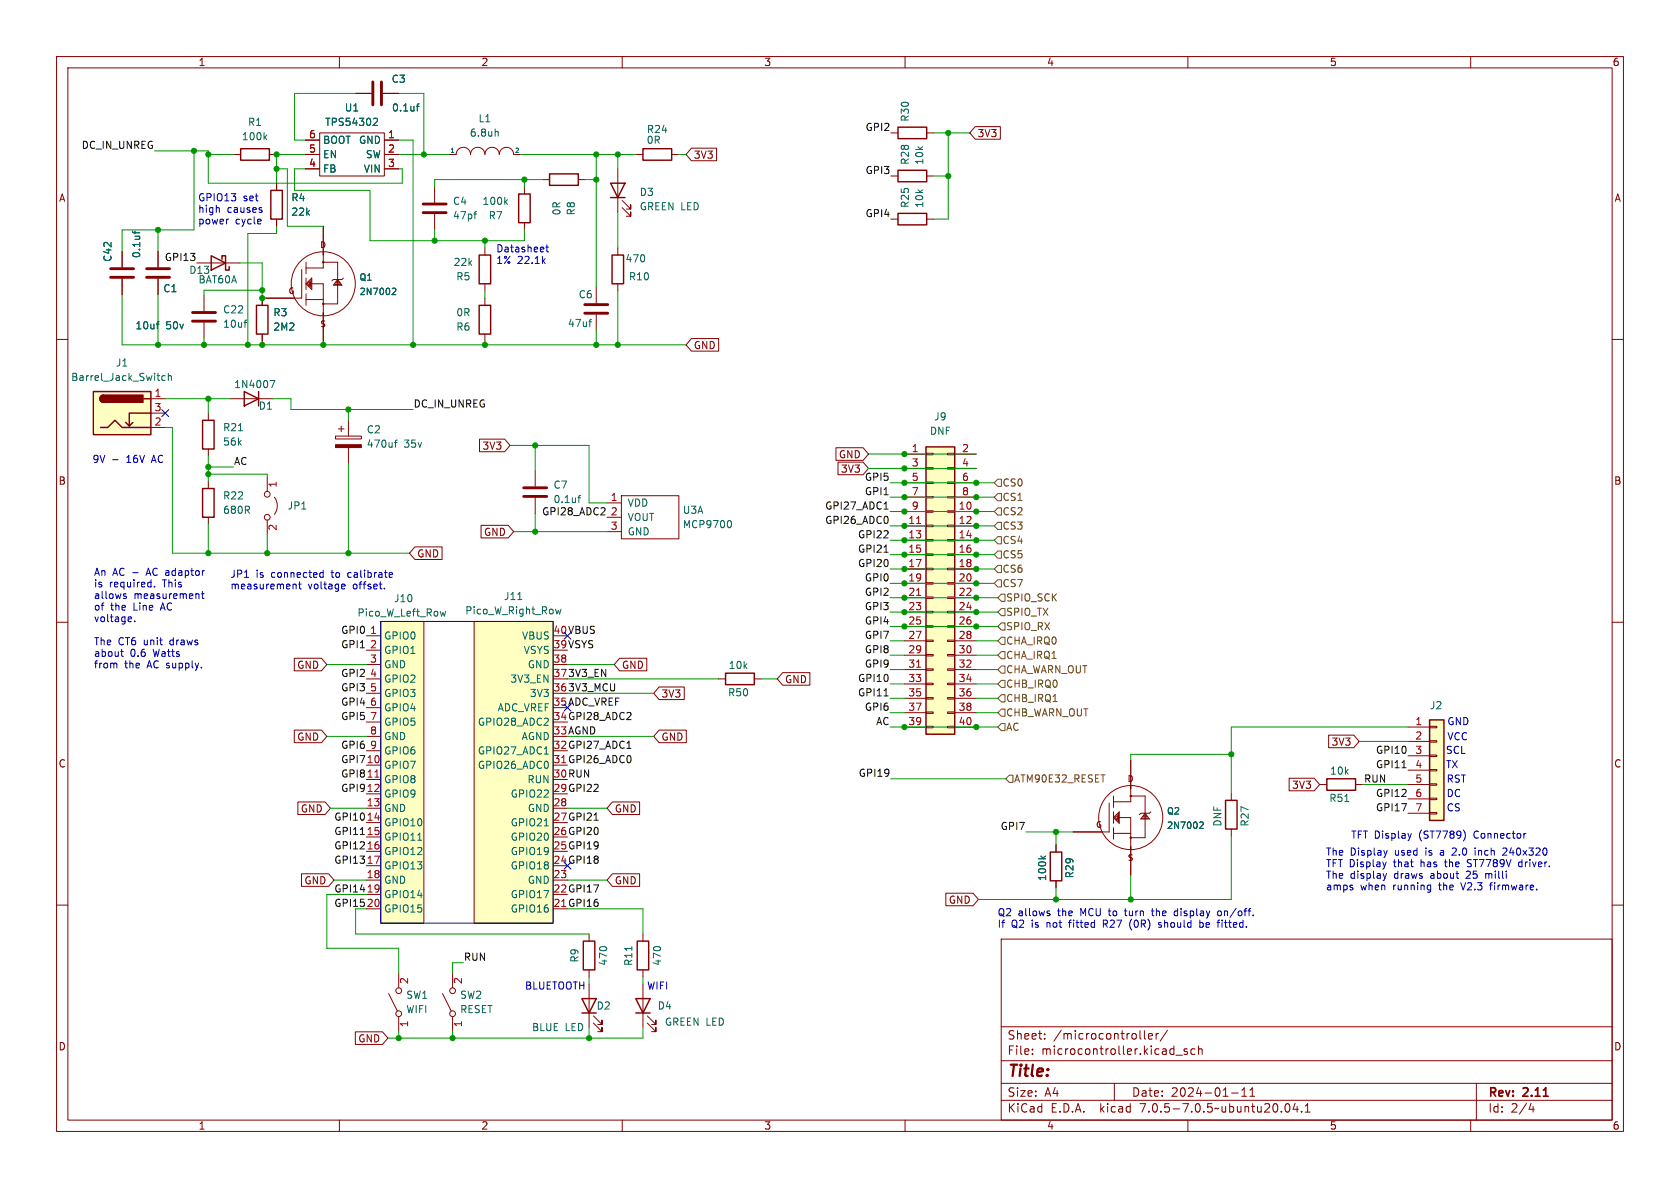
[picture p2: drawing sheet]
<svg xmlns="http://www.w3.org/2000/svg" width="297mm" height="210mm" viewBox="0 0 297 210" stroke-linecap="round" stroke-linejoin="round" font-family="sans-serif">
<defs><g id="words">
<text font-size="2.8" fill="#840000" x="178" y="190.8">Title:</text>
<g font-size="2.1" fill="#840000">
<text x="178" y="183.9">Sheet:</text>
<text x="186.2" y="183.9">/microcontroller/</text>
<text x="178" y="186.6">File:</text>
<text x="184" y="186.6">microcontroller.kicad_sch</text>
<text x="178" y="196.8">KiCad</text>
<text x="178" y="194">Size:</text>
<text x="184.6" y="194">A4</text>
<text x="185.7" y="196.8">E.D.A.</text>
<text x="194.4" y="196.8">kicad</text>
<text x="200" y="194">Date:</text>
<text x="201.5" y="196.8">7.0.5-7.0.5~ubuntu20.04.1</text>
<text x="206.9" y="194">2024-01-11</text>
<text x="263" y="194.2">Rev:</text>
<text x="263" y="196.8">Id:</text>
<text x="267" y="196.8">2/4</text>
<text x="269.2" y="194.2">2.11</text>
</g>
<g font-size="1.8" fill="#840000">
<text x="35" y="11.8">1</text>
<text x="85" y="11.8">2</text>
<text x="135" y="11.8">3</text>
<text x="185" y="11.8">4</text>
<text x="235" y="11.8">5</text>
<text x="285" y="11.8">6</text>
<text x="122.6" y="28.2">3V3</text>
<text x="172.7" y="24.4">3V3</text>
<text x="10.4" y="35.8">A</text>
<text x="285.4" y="35.8">A</text>
<text x="122.6" y="61.9">GND</text>
<text x="85.3" y="79.7">3V3</text>
<text x="148.3" y="81.2">GND</text>
<text x="148.6" y="83.7">3V3</text>
<text x="10.3" y="85.8">B</text>
<text x="285.3" y="85.8">B</text>
<text x="85.5" y="94.9">GND</text>
<text x="73.7" y="98.7">GND</text>
<text x="52.5" y="118.4">GND</text>
<text x="109.9" y="118.4">GND</text>
<text x="116.8" y="123.5">3V3</text>
<text x="138.7" y="120.9">GND</text>
<text x="52.5" y="131.1">GND</text>
<text x="116.8" y="131.1">GND</text>
<text x="235.4" y="132">3V3</text>
<text x="10.3" y="135.8">C</text>
<text x="285.3" y="135.8">C</text>
<text x="53.2" y="143.8">GND</text>
<text x="108.6" y="143.8">GND</text>
<text x="228.4" y="139.6">3V3</text>
<text x="53.8" y="156.5">GND</text>
<text x="108.6" y="156.5">GND</text>
<text x="167.7" y="159.9">GND</text>
<text x="10.3" y="185.8">D</text>
<text x="63.3" y="184.4">GND</text>
<text x="285.3" y="185.8">D</text>
<text x="35" y="199.8">1</text>
<text x="85" y="199.8">2</text>
<text x="135" y="199.8">3</text>
<text x="185" y="199.8">4</text>
<text x="235" y="199.8">5</text>
<text x="285" y="199.8">6</text>
</g>
<g font-size="1.8" fill="#006464">
<text x="69.2" y="14.8">C3</text>
<text x="43.8" y="22.4">R1</text>
<text x="57.4" y="22.4">TPS54302</text>
<text x="60.9" y="19.9">U1</text>
<text x="69.2" y="19.9">0.1uf</text>
<text x="84.5" y="21.8">L1</text>
<text x="114.3" y="23.7">R24</text>
<text x="160.8" y="21.6" transform="rotate(-90 160.8 21.6)">R30</text>
<text x="42.7" y="25">100k</text>
<text x="57" y="28.1">EN</text>
<text x="57" y="25.6">BOOT</text>
<text x="63.4" y="25.6">GND</text>
<text x="64.6" y="28.1">SW</text>
<text x="83" y="24.3">6.8uh</text>
<text x="114.3" y="25.6">0R</text>
<text x="160.8" y="29.2" transform="rotate(-90 160.8 29.2)">R28</text>
<text x="163.4" y="29.2" transform="rotate(-90 163.4 29.2)">10k</text>
<text x="51.4" y="35.8">R4</text>
<text x="57" y="30.7">FB</text>
<text x="64.3" y="30.7">VIN</text>
<text x="113" y="34.8">D3</text>
<text x="51.4" y="38.3">22k</text>
<text x="80" y="36.4">C4</text>
<text x="80" y="38.9">47pf</text>
<text x="85.2" y="36.4">100k</text>
<text x="86.3" y="38.9">R7</text>
<text x="99.3" y="38.1" transform="rotate(-90 99.3 38.1)">0R</text>
<text x="101.8" y="38.1" transform="rotate(-90 101.8 38.1)">R8</text>
<text x="113" y="37.3">GREEN LED</text>
<text x="160.8" y="36.8" transform="rotate(-90 160.8 36.8)">R25</text>
<text x="163.4" y="36.8" transform="rotate(-90 163.4 36.8)">10k</text>
<text x="19.9" y="46.4" transform="rotate(-90 19.9 46.4)">C42</text>
<text x="25" y="45.7" transform="rotate(-90 25 45.7)">0.1uf</text>
<text x="80.1" y="47.2">22k</text>
<text x="110.5" y="46.5">470</text>
<text x="28.8" y="51.8">C1</text>
<text x="33.4" y="48.6">D13</text>
<text x="35" y="50.3">BAT60A</text>
<text x="80.6" y="49.7">R5</text>
<text x="102.2" y="52.9">C6</text>
<text x="111.1" y="49.7">R10</text>
<text x="23.9" y="58.4">10uf</text>
<text x="29.3" y="58.4">50v</text>
<text x="39.4" y="55.6">C22</text>
<text x="39.4" y="58.1">10uf</text>
<text x="48.3" y="56.1">R3</text>
<text x="48.3" y="58.6">2M2</text>
<text x="80.6" y="58.6">R6</text>
<text x="80.6" y="56.1">0R</text>
<text x="100.3" y="58">47uf</text>
<text x="20.4" y="65">J1</text>
<text x="12.5" y="67.5">Barrel_Jack_Switch</text>
<text x="41.3" y="68.8">1N4007</text>
<text x="39.4" y="76.4">R21</text>
<text x="45.7" y="72.6">D1</text>
<text x="64.8" y="76.8">C2</text>
<text x="164.3" y="77">DNF</text>
<text x="165.1" y="74.5">J9</text>
<text x="39.4" y="78.9">56k</text>
<text x="64.8" y="79.3">470uf</text>
<text x="71.4" y="79.3">35v</text>
<text x="39.4" y="88.5">R22</text>
<text x="97.8" y="86.6">C7</text>
<text x="97.8" y="89.1">0.1uf</text>
<text x="110.9" y="89.7">VDD</text>
<text x="39.4" y="91">680R</text>
<text x="50.8" y="90.2">JP1</text>
<text x="110.9" y="92.3">VOUT</text>
<text x="110.9" y="94.8">GND</text>
<text x="120.7" y="91">U3A</text>
<text x="120.7" y="93.5">MCP9700</text>
<text x="69.6" y="106.6">J10</text>
<text x="89" y="106.2">J11</text>
<text x="63.1" y="109.2">Pico_W_Left_Row</text>
<text x="67.8" y="113.2">GPIO0</text>
<text x="82.2" y="108.8">Pico_W_Right_Row</text>
<text x="92.3" y="113.2">VBUS</text>
<text x="67.8" y="115.8">GPIO1</text>
<text x="67.8" y="118.3">GND</text>
<text x="92.6" y="115.8">VSYS</text>
<text x="93.3" y="118.3">GND</text>
<text x="128.8" y="118.4">10k</text>
<text x="67.8" y="120.8">GPIO2</text>
<text x="67.8" y="123.4">GPIO3</text>
<text x="67.8" y="125.9">GPIO4</text>
<text x="88" y="125.9">ADC_VREF</text>
<text x="90.2" y="120.8">3V3_EN</text>
<text x="93.6" y="123.4">3V3</text>
<text x="128.6" y="123.3">R50</text>
<text x="252.7" y="125.5">J2</text>
<text x="67.8" y="128.5">GPIO5</text>
<text x="67.8" y="131">GND</text>
<text x="84.5" y="128.5">GPIO28_ADC2</text>
<text x="92.2" y="131">AGND</text>
<text x="67.8" y="136.1">GPIO7</text>
<text x="67.8" y="133.5">GPIO6</text>
<text x="84.5" y="136.1">GPIO26_ADC0</text>
<text x="84.5" y="133.5">GPIO27_ADC1</text>
<text x="235.1" y="137.1">10k</text>
<text x="67.8" y="138.6">GPIO8</text>
<text x="67.8" y="141.2">GPIO9</text>
<text x="67.8" y="143.7">GND</text>
<text x="90.3" y="141.2">GPIO22</text>
<text x="93.2" y="138.6">RUN</text>
<text x="93.3" y="143.7">GND</text>
<text x="234.9" y="141.9">R51</text>
<text x="67.8" y="146.2">GPIO10</text>
<text x="67.8" y="148.8">GPIO11</text>
<text x="90.3" y="148.8">GPIO20</text>
<text x="90.3" y="146.2">GPIO21</text>
<text x="216.1" y="146.2" transform="rotate(-90 216.1 146.2)">DNF</text>
<text x="220.9" y="146.2" transform="rotate(-90 220.9 146.2)">R27</text>
<text x="67.8" y="151.3">GPIO12</text>
<text x="67.8" y="153.9">GPIO13</text>
<text x="90.3" y="153.9">GPIO18</text>
<text x="90.3" y="151.3">GPIO19</text>
<text x="185.1" y="155.8" transform="rotate(-90 185.1 155.8)">100k</text>
<text x="189.9" y="155.3" transform="rotate(-90 189.9 155.3)">R29</text>
<text x="67.8" y="156.4">GND</text>
<text x="67.8" y="158.9">GPIO14</text>
<text x="67.8" y="161.5">GPIO15</text>
<text x="90.3" y="161.5">GPIO16</text>
<text x="90.3" y="158.9">GPIO17</text>
<text x="93.3" y="156.4">GND</text>
<text x="102.4" y="170.2" transform="rotate(-90 102.4 170.2)">R9</text>
<text x="107.5" y="170.8" transform="rotate(-90 107.5 170.8)">470</text>
<text x="112" y="170.8" transform="rotate(-90 112 170.8)">R11</text>
<text x="117" y="170.8" transform="rotate(-90 117 170.8)">470</text>
<text x="71.8" y="176.7">SW1</text>
<text x="71.8" y="179.3">WIFI</text>
<text x="81.3" y="176.7">SW2</text>
<text x="81.3" y="179.3">RESET</text>
<text x="105.4" y="178.6">D2</text>
<text x="116.2" y="178.6">D4</text>
<text x="94" y="182.4">BLUE</text>
<text x="99.9" y="182.4">LED</text>
<text x="117.5" y="181.5">GREEN LED</text>
</g>
<g font-size="1.8" fill="#0f0f0f">
<text x="153" y="23.2">GPI2</text>
<text x="14.4" y="26.4">DC_IN_UNREG</text>
<text x="153" y="30.9">GPI3</text>
<text x="153" y="38.5">GPI4</text>
<text x="29.1" y="46.2">GPI13</text>
<text x="73" y="72.1">DC_IN_UNREG</text>
<text x="41.3" y="82.3">AC</text>
<text x="152.9" y="87.6">GPI1</text>
<text x="152.9" y="85.1">GPI5</text>
<text x="95.8" y="91.2">GPI28_ADC2</text>
<text x="145.9" y="90.2">GPI27_ADC1</text>
<text x="145.9" y="92.7">GPI26_ADC0</text>
<text x="151.7" y="95.2">GPI22</text>
<text x="151.7" y="100.3">GPI20</text>
<text x="151.7" y="97.8">GPI21</text>
<text x="152.9" y="102.9">GPI0</text>
<text x="152.9" y="107.9">GPI3</text>
<text x="152.9" y="105.4">GPI2</text>
<text x="60.3" y="112.1">GPI0</text>
<text x="97.8" y="112.1">40 VBUS</text>
<text x="152.9" y="113">GPI7</text>
<text x="152.9" y="110.5">GPI4</text>
<text x="60.3" y="119.8">GPI2</text>
<text x="60.3" y="114.7">GPI1</text>
<text x="97.8" y="114.7">39 VSYS</text>
<text x="100.3" y="119.8">3V3_EN</text>
<text x="152.9" y="115.6">GPI8</text>
<text x="152.9" y="118.1">GPI9</text>
<text x="60.3" y="122.3">GPI3</text>
<text x="60.3" y="124.8">GPI4</text>
<text x="97.8" y="124.8">35 ADC_VREF</text>
<text x="100.3" y="122.3">3V3_MCU</text>
<text x="151.7" y="120.6">GPI10</text>
<text x="151.7" y="123.2">GPI11</text>
<text x="152.9" y="125.7">GPI6</text>
<text x="60.3" y="127.4">GPI5</text>
<text x="97.8" y="129.9">33 AGND</text>
<text x="97.8" y="127.4">34 GPI28_ADC2</text>
<text x="154.9" y="128.3">AC</text>
<text x="60.3" y="137.5">GPI8</text>
<text x="60.3" y="132.5">GPI6</text>
<text x="60.3" y="135">GPI7</text>
<text x="64.8" y="137.5">11</text>
<text x="97.8" y="137.5">30 RUN</text>
<text x="97.8" y="135">31 GPI26_ADC0</text>
<text x="97.8" y="132.5">32 GPI27_ADC1</text>
<text x="151.8" y="137.4">GPI19</text>
<text x="243.2" y="135.9">GPI11</text>
<text x="243.2" y="133.3">GPI10</text>
<text x="60.3" y="140.1">GPI9</text>
<text x="64.8" y="140.1">12</text>
<text x="97.8" y="140.1">29 GPI22</text>
<text x="241" y="138.4">RUN</text>
<text x="243.2" y="143.5">GPI17</text>
<text x="243.2" y="141">GPI12</text>
<text x="59.1" y="145.2">GPI10</text>
<text x="59.1" y="147.7">GPI11</text>
<text x="64.8" y="145.2">14</text>
<text x="97.8" y="147.7">26 GPI20</text>
<text x="97.8" y="145.2">27 GPI21</text>
<text x="176.9" y="146.8">GPI7</text>
<text x="59.1" y="150.2">GPI12</text>
<text x="59.1" y="152.8">GPI13</text>
<text x="64.8" y="150.2">16</text>
<text x="64.8" y="152.8">17</text>
<text x="97.8" y="152.8">24 GPI18</text>
<text x="97.8" y="150.2">25 GPI19</text>
<text x="59.1" y="157.9">GPI14</text>
<text x="59.1" y="160.4">GPI15</text>
<text x="64.8" y="160.4">20</text>
<text x="97.8" y="160.4">21 GPI16</text>
<text x="97.8" y="157.9">22 GPI17</text>
<text x="81.9" y="169.9">RUN</text>
</g>
<g font-size="1.8" fill="#a90000">
<text x="54.6" y="29.6">4</text>
<text x="54.6" y="27.1">5</text>
<text x="54.6" y="24.5">6</text>
<text x="68.5" y="24.5">1</text>
<text x="68.5" y="27.1">2</text>
<text x="68.5" y="29.6">3</text>
<text x="27.3" y="70.2">1</text>
<text x="27.3" y="75.3">2</text>
<text x="27.3" y="72.8">3</text>
<text x="161.1" y="80">1</text>
<text x="161.1" y="82.6">3</text>
<text x="170" y="80">2</text>
<text x="170" y="82.6">4</text>
<text x="49.1" y="86.3" transform="rotate(-90 49.1 86.3)">1</text>
<text x="107.9" y="88.6">1</text>
<text x="161.1" y="85.1">5</text>
<text x="161.1" y="87.6">7</text>
<text x="170" y="85.1">6</text>
<text x="170" y="87.6">8</text>
<text x="49.1" y="93.9" transform="rotate(-90 49.1 93.9)">2</text>
<text x="107.9" y="91.2">2</text>
<text x="107.9" y="93.7">3</text>
<text x="160.5" y="92.7">11</text>
<text x="160.5" y="95.3">13</text>
<text x="161.1" y="90.2">9</text>
<text x="169.4" y="90.2">10</text>
<text x="169.4" y="92.7">12</text>
<text x="169.4" y="95.3">14</text>
<text x="160.5" y="97.8">15</text>
<text x="160.5" y="100.3">17</text>
<text x="169.4" y="97.8">16</text>
<text x="169.4" y="100.3">18</text>
<text x="160.5" y="102.9">19</text>
<text x="160.5" y="105.4">21</text>
<text x="160.5" y="108">23</text>
<text x="169.4" y="102.9">20</text>
<text x="169.4" y="105.4">22</text>
<text x="169.4" y="108">24</text>
<text x="65.4" y="112.1">1</text>
<text x="160.5" y="110.5">25</text>
<text x="160.5" y="113">27</text>
<text x="169.4" y="110.5">26</text>
<text x="169.4" y="113">28</text>
<text x="65.4" y="114.7">2</text>
<text x="65.4" y="117.2">3</text>
<text x="65.4" y="119.8">4</text>
<text x="97.8" y="119.8">37</text>
<text x="97.8" y="117.2">38</text>
<text x="160.5" y="115.6">29</text>
<text x="160.5" y="118.1">31</text>
<text x="169.4" y="115.6">30</text>
<text x="169.4" y="118.1">32</text>
<text x="65.4" y="122.3">5</text>
<text x="65.4" y="124.8">6</text>
<text x="97.8" y="122.3">36</text>
<text x="160.5" y="120.7">33</text>
<text x="160.5" y="123.2">35</text>
<text x="160.5" y="125.7">37</text>
<text x="169.4" y="120.7">34</text>
<text x="169.4" y="123.2">36</text>
<text x="169.4" y="125.7">38</text>
<text x="65.4" y="127.4">7</text>
<text x="65.4" y="129.9">8</text>
<text x="160.5" y="128.3">39</text>
<text x="169.4" y="128.3">40</text>
<text x="250.2" y="128.3">1</text>
<text x="250.2" y="130.8">2</text>
<text x="64.8" y="135">10</text>
<text x="65.4" y="132.5">9</text>
<text x="250.2" y="133.4">3</text>
<text x="250.2" y="135.9">4</text>
<text x="64.8" y="142.6">13</text>
<text x="97.8" y="142.6">28</text>
<text x="250.2" y="138.4">5</text>
<text x="250.2" y="141">6</text>
<text x="250.2" y="143.5">7</text>
<text x="64.8" y="147.7">15</text>
<text x="64.8" y="155.3">18</text>
<text x="97.8" y="155.3">23</text>
<text x="64.8" y="157.9">19</text>
<text x="72.4" y="174" transform="rotate(-90 72.4 174)">2</text>
<text x="81.9" y="174" transform="rotate(-90 81.9 174)">2</text>
<text x="72.4" y="181.6" transform="rotate(-90 72.4 181.6)">1</text>
<text x="81.9" y="181.6" transform="rotate(-90 81.9 181.6)">1</text>
</g>
<g font-size="1.8" fill="#0000c2">
<text x="34.9" y="35.7">GPIO13</text>
<text x="42.9" y="35.7">set</text>
<text x="34.9" y="37.7">high</text>
<text x="34.9" y="39.8">power</text>
<text x="40.1" y="37.7">causes</text>
<text x="41.5" y="39.8">cycle</text>
<text x="87.6" y="44.7">Datasheet</text>
<text x="87.6" y="46.7">1% 22.1k</text>
<text x="16.3" y="81.9">9V -</text>
<text x="22.3" y="81.9">16V</text>
<text x="26.9" y="81.9">AC</text>
<text x="16.5" y="101.9">An AC -</text>
<text x="26" y="101.9">AC adaptor</text>
<text x="16.5" y="103.9">is</text>
<text x="16.5" y="106">allows</text>
<text x="19.2" y="103.9">required.</text>
<text x="23.6" y="106">measurement</text>
<text x="28.7" y="103.9">This</text>
<text x="40.6" y="102.2">JP1</text>
<text x="40.6" y="104.3">measurement</text>
<text x="45.2" y="102.2">is</text>
<text x="47.9" y="102.2">connected</text>
<text x="54.4" y="104.3">voltage</text>
<text x="58.7" y="102.2">to</text>
<text x="61.6" y="102.2">calibrate</text>
<text x="62.4" y="104.3">offset.</text>
<text x="16.5" y="108">of</text>
<text x="16.5" y="110.1">voltage.</text>
<text x="19.5" y="108">the</text>
<text x="23.5" y="108">Line</text>
<text x="28.5" y="108">AC</text>
<text x="16.5" y="114.2">The</text>
<text x="16.5" y="116.2">about</text>
<text x="16.5" y="118.2">from</text>
<text x="20.8" y="114.2">CT6 unit</text>
<text x="22" y="118.2">the</text>
<text x="22.9" y="116.2">0.6</text>
<text x="26" y="118.2">AC supply.</text>
<text x="27" y="116.2">Watts</text>
<text x="30.1" y="114.2">draws</text>
<text x="255.8" y="130.9">VCC</text>
<text x="255.8" y="128.3">GND</text>
<text x="255.5" y="133.4">SCL</text>
<text x="255.5" y="135.9">TX</text>
<text x="255.7" y="143.5">CS</text>
<text x="255.7" y="138.4">RST</text>
<text x="255.7" y="141">DC</text>
<text x="238.8" y="148.3">TFT Display</text>
<text x="250.8" y="148.3">(ST7789)</text>
<text x="260.6" y="148.3">Connector</text>
<text x="234.3" y="151.3">The</text>
<text x="234.3" y="153.4">TFT Display</text>
<text x="234.3" y="155.4">The</text>
<text x="238.6" y="151.3">Display</text>
<text x="238.6" y="155.4">display</text>
<text x="246.4" y="153.4">that</text>
<text x="246.4" y="155.4">draws</text>
<text x="246.5" y="151.3">used</text>
<text x="251.2" y="153.4">has</text>
<text x="252.1" y="151.3">is</text>
<text x="253" y="155.4">about</text>
<text x="254.8" y="151.3">a</text>
<text x="255.6" y="153.4">the</text>
<text x="257" y="151.3">2.0</text>
<text x="259.4" y="155.4">25</text>
<text x="259.7" y="153.4">ST7789V</text>
<text x="261.1" y="151.3">inch</text>
<text x="262.9" y="155.4">milli</text>
<text x="266.2" y="151.3">240x320</text>
<text x="268.9" y="153.4">driver.</text>
<text x="234.3" y="157.5">amps</text>
<text x="240.4" y="157.5">when</text>
<text x="246.2" y="157.5">running</text>
<text x="254.5" y="157.5">the</text>
<text x="258.5" y="157.5">V2.3</text>
<text x="263.7" y="157.5">firmware.</text>
<text x="176.3" y="162">Q2</text>
<text x="176.3" y="164.1">If</text>
<text x="178.7" y="164.1">Q2</text>
<text x="179.9" y="162">allows</text>
<text x="182.3" y="164.1">is</text>
<text x="185.1" y="164.1">not</text>
<text x="187" y="162">the</text>
<text x="189.2" y="164.1">fitted</text>
<text x="191.1" y="162">MCU to</text>
<text x="195.3" y="164.1">R27</text>
<text x="199.2" y="162">turn</text>
<text x="200.1" y="164.1">(0R)</text>
<text x="204.1" y="162">the</text>
<text x="205.3" y="164.1">should</text>
<text x="208.1" y="162">display</text>
<text x="212.7" y="164.1">be</text>
<text x="215.9" y="162">on/off.</text>
<text x="216.1" y="164.1">fitted.</text>
<text x="92.7" y="175">BLUETOOTH</text>
<text x="114.3" y="175">WIFI</text>
</g>
<g font-size="1.8" fill="#725600">
<text x="177.1" y="86.2">CS0</text>
<text x="177.1" y="88.7">CS1</text>
<text x="177.1" y="91.2">CS2</text>
<text x="177.1" y="93.8">CS3</text>
<text x="177.1" y="98.9">CS5</text>
<text x="177.1" y="96.3">CS4</text>
<text x="177.1" y="101.4">CS6</text>
<text x="177.1" y="103.9">CS7</text>
<text x="177.8" y="106.5">SPIO_SCK</text>
<text x="177.8" y="111.6">SPIO_RX</text>
<text x="177.8" y="109">SPIO_TX</text>
<text x="177.8" y="119.2">CHA_WARN_OUT</text>
<text x="177.8" y="114.1">CHA_IRQ0</text>
<text x="177.8" y="116.6">CHA_IRQ1</text>
<text x="177.8" y="121.7">CHB_IRQ0</text>
<text x="177.8" y="124.3">CHB_IRQ1</text>
<text x="177.8" y="126.8">CHB_WARN_OUT</text>
<text x="177.8" y="129.3">AC</text>
<text x="179.2" y="138.5">ATM90E32_RESET</text>
</g>
<g font-size="1.6" fill="#006464">
<text x="63.5" y="49.8">Q1</text>
<text x="63.5" y="52.3">2N7002</text>
<text x="206.2" y="144.1">Q2</text>
<text x="206.2" y="146.7">2N7002</text>
</g>
<g font-size="1.4" fill="#840000">
<text x="56.5" y="44">D</text>
<text x="50.9" y="52.1">G</text>
<text x="56.6" y="58">S</text>
<text x="199.3" y="138.4">D</text>
<text x="193.7" y="146.5">G</text>
<text x="199.3" y="152.3">S</text>
</g>
<g font-size="1.1" fill="#006464">
<text x="79.5" y="27.1">1</text>
<text x="91" y="27.1">2</text>
</g>
</g></defs>
<g fill="none" stroke="#840000" stroke-width=".18">
<path d="M10 10h277v190h-277zM12 12h273v186h-273zM60 10v2M62.9 16.5h2.8M67.7 16.5h2.8M110 10v2M160 10v2M210 10v2M260 10v2M41.3 27.3h1.2M47.6 27.3h1.3M48.9 32.4v1.3"/>
<path d="M48.9 38.7v1.3M54 27.3h2.5M54 24.8h2.5M54 29.8h2.5M56.5 23.5h11.4v7.6h-11.4zM67.9 27.3h2.6M67.9 24.8h2.6M67.9 29.8h2.6M76.8 33v2.8M76.8 37.8v2.8M79.4 27.3h1.2a1.27 1.27 0 0 1 1.3-1.3 1.27 1.27 0 0 1 1.3 1.3 1.27 1.27 0 0 1 1.3-1.3 1.27 1.27 0 0 1 1.2 1.3 1.27 1.27 0 0 1 1.3-1.3 1.27 1.27 0 0 1 1.3 1.3 1.27 1.27 0 0 1 1.2-1.3 1.27 1.27 0 0 1 1.3 1.3h1.3M92.7 33v1.3"/>
<path d="M92.7 39.4v1.2M95.9 31.8h1.3M102.2 31.8h1.3M109.2 29.8v7.7M110 36.7l1.5 1.5v-.7v.7h-.8M110 35.4l1.5 1.6v-.8v.8h-.8M112.4 27.3h1.3M118.7 27.3h1.3M122.2 26.2h4.5v2.2h-4.5l-.9-1.1zM157.5 31.1h1.2M157.5 38.7h1.2M157.5 23.5h1.2"/>
<path d="M163.8 31.1h1.3M163.8 38.7h1.3M163.8 23.5h1.3M172.4 22.4h4.4v2.2h-4.4l-1-1.1zM10 60h2M21.6 44.5v2.7M21.6 49.3v2.8M27.9 44.5v2.7M27.9 49.3v2.8M34.8 46.5h7.6M36.1 52.2v2.8M36.1 57v2.8"/>
<path d="M46.4 52.7v1.3M46.4 59.1v1.2M53.3 47.6v5.1h-6.3M54.1 46.4v2M54.1 49.1v2.1M54.1 51.9v2.1M54.1 53h3M54.6 49.9l-.2 .3 .2 .2v.3M54.7 49.8v.7M54.9 49.7v1M55 49.4v1.5M55.1 49.1v2.1l-1-1z"/>
<path d="M55.1 50.2h2v10.1M57.1 40v7.4h-3M57.1 46.4h2.6v7.3h-2.6M59.2 50.3h1M59.6 49.8l-.2 .1M59.7 49.4l.8 1h-1.6zM59.7 49.7l.4 .3h-.8M60.7 49.1l-.2 .3h-1.6l-.2 .3M85.7 43.8v1.3M85.7 50.2v1.2M85.7 52.7v1.3M85.7 59.1v1.2"/>
<path d="M105.4 50.8v2.8M105.4 55.6v2.8M109.2 43.8v1.3M109.2 50.2v1.2M122.2 59.8h4.8v2.3h-4.8l-.9-1.1zM285 60h2M26.7 70.5h2.5M26.7 75.6h2.5M26.7 73h2.5M36.8 73v1.3M36.8 79.4v1.2M40.6 70.5h7.7"/>
<path d="M59.3 77.1h4.6v.5h-4.6zM59.8 75.8h1M60.3 75.3v1M61.6 74.3v2.8M61.6 79.1v2.8M84.8 77.6h4.4l1 1.1-1 1.2h-4.4zM147.8 79.2h4.8l.9 1.1-.9 1.1h-4.8zM36.8 85.1v1.3M36.8 91.4v1.3M47.2 84.3v2.6M47.2 91.9v2.6M48.5 87.9a2.54 2.54 0 0 1 0 3"/>
<path d="M73.3 96.7h4.9v2.2h-4.9l-.9-1.1zM85 92.9h4.9l.9 1.1-.9 1.1h-4.9zM94.6 83.2v2.8M94.6 88v2.8M107.3 88.9h2.6M107.3 91.4h2.6M107.3 94h2.6M109.9 87.6h10.1v7.7h-10.1zM148.1 81.7h4.5l.9 1.1-.9 1.1h-4.5zM159.9 80.3h3.8M159.9 90.4h3.8M159.9 93h3.8"/>
<path d="M159.9 95.5h3.8M159.9 98h3.8M159.9 82.8h3.8M159.9 85.3h3.8M159.9 87.9h3.8M163.7 97.9h1.3v.3h-1.3zM163.7 95.4h1.3v.2h-1.3zM163.7 92.8h1.3v.3h-1.3zM163.7 90.3h1.3v.3h-1.3zM163.7 87.8h1.3v.2h-1.3zM163.7 85.2h1.3v.3h-1.3zM163.7 82.7h1.3v.2h-1.3z"/>
<path d="M163.7 80.1h1.3v.3h-1.3zM167.5 97.9h1.3v.3h-1.3zM167.5 95.4h1.3v.2h-1.3zM167.5 92.8h1.3v.3h-1.3zM167.5 90.3h1.3v.3h-1.3zM167.5 87.8h1.3v.2h-1.3zM167.5 85.2h1.3v.3h-1.3zM167.5 82.7h1.3v.2h-1.3zM167.5 80.1h1.3v.3h-1.3zM168.8 80.3h3.8M168.8 90.4h3.8M168.8 93h3.8"/>
<path d="M168.8 95.5h3.8M168.8 98h3.8M168.8 82.8h3.8M168.8 85.3h3.8M168.8 87.9h3.8M10 110h2M52 116.4h4.8l1 1.1-1 1.1h-4.8zM64.8 117.5h2.5M64.8 112.4h2.5M64.8 114.9h2.5M67.3 109.9h7.6v53.3h-7.6zM83.8 109.9h14v53.3h-14z"/>
<path d="M97.8 117.5h2.5M109.5 116.4h4.8v2.2h-4.8l-.9-1.1zM138.4 118.9h4.8v2.2h-4.8l-1-1.1zM159.9 100.6h3.8M159.9 103.1h3.8M159.9 105.7h3.8M159.9 108.2h3.8M159.9 110.7h3.8M159.9 113.3h3.8M159.9 115.8h3.8M159.9 118.4h3.8M163.7 118.2h1.3v.3h-1.3z"/>
<path d="M163.7 115.7h1.3v.3h-1.3zM163.7 113.2h1.3v.2h-1.3zM163.7 110.6h1.3v.3h-1.3zM163.7 108.1h1.3v.2h-1.3zM163.7 105.5h1.3v.3h-1.3zM163.7 103h1.3v.3h-1.3zM163.7 100.5h1.3v.2h-1.3zM167.5 118.2h1.3v.3h-1.3zM167.5 115.7h1.3v.3h-1.3zM167.5 113.2h1.3v.2h-1.3zM167.5 110.6h1.3v.3h-1.3zM167.5 108.1h1.3v.2h-1.3z"/>
<path d="M167.5 105.5h1.3v.3h-1.3zM167.5 103h1.3v.3h-1.3zM167.5 100.5h1.3v.2h-1.3zM168.8 100.6h3.8M168.8 103.1h3.8M168.8 105.7h3.8M168.8 108.2h3.8M168.8 110.7h3.8M168.8 113.3h3.8M168.8 115.8h3.8M168.8 118.4h3.8M285 110h2"/>
<path d="M52 129.1h4.8l1 1.1-1 1.1h-4.8zM64.8 122.6h2.5M64.8 120h2.5M64.8 135.3h2.5M64.8 137.8h2.5M64.8 125.1h2.5M64.8 127.6h2.5M64.8 130.2h2.5M64.8 132.7h2.5M97.8 122.6h2.5M97.8 120h2.5M116.5 129.1h4.8v2.2h-4.8l-.9-1.1z"/>
<path d="M116.5 121.4h4.5v2.3h-4.5l-.9-1.1zM127 120h1.3M133.3 120h1.3M159.9 128.5h3.8M159.9 120.9h3.8M159.9 123.4h3.8M159.9 126h3.8M163.7 128.4h1.3v.3h-1.3zM163.7 125.9h1.3v.2h-1.3zM163.7 123.3h1.3v.3h-1.3zM163.7 120.8h1.3v.2h-1.3zM167.5 128.4h1.3v.3h-1.3z"/>
<path d="M167.5 125.9h1.3v.2h-1.3zM167.5 123.3h1.3v.3h-1.3zM167.5 120.8h1.3v.2h-1.3zM168.8 128.5h3.8M168.8 120.9h3.8M168.8 123.4h3.8M168.8 126h3.8M199.9 134.4v7.3h-3.1M227.9 137.6h4.4l1 1.1-1 1.1h-4.4zM233.3 138.7h1.3M234.9 130h4.4l1 1.1-1 1.1h-4.4zM239.6 138.7h1.3"/>
<path d="M248.9 128.5h3.8M248.9 131.1h3.8M248.9 133.6h3.8M248.9 136.1h3.8M248.9 138.7h3.8M252.7 138.6h1.3v.2h-1.3zM252.7 136h1.3v.3h-1.3zM252.7 133.5h1.3v.2h-1.3zM252.7 130.9h1.3v.3h-1.3zM252.7 128.4h1.3v.3h-1.3zM10 160h2M52.7 141.8h4.8l.9 1.1-.9 1.1h-4.8z"/>
<path d="M53.3 154.5h4.8l1 1.1-1 1.1h-4.8zM64.8 155.6h2.5M64.8 142.9h2.5M64.8 140.3h2.5M64.8 145.4h2.5M64.8 148h2.5M64.8 150.5h2.5M64.8 153h2.5M64.8 158.1h2.5M97.8 155.6h2.5M97.8 142.9h2.5M108.3 154.5h4.8v2.2h-4.8l-1-1.1z"/>
<path d="M108.3 141.8h4.8v2.2h-4.8l-1-1.1zM167.2 157.9h4.8l1 1.1-1 1.1h-4.8zM186.7 149.4v1.2M186.7 155.7v1.3M196.1 142v5.1h-6.4M196.8 140.7v2M196.8 143.5v2M196.8 146.3v2M196.8 147.3h3.1M197.4 144.3l-.3 .2 .3 .3v.2M197.5 144.1v.8M197.6 144v1"/>
<path d="M197.7 143.8v1.5M197.9 143.5v2l-1.1-1zM197.9 144.5h2v10.2M199.9 140.7h2.5v7.4h-2.5M201.9 144.7h1M202.3 144.1l-.1 .2M202.4 143.8l.8 1h-1.5zM202.4 144l.4 .4h-.7M203.5 143.5l-.3 .3h-1.5l-.3 .2M217.7 140.2v1.3M217.7 146.6v1.2M248.9 141.2h3.8"/>
<path d="M248.9 143.8h3.8M252.7 143.6h1.3v.3h-1.3zM252.7 141.1h1.3v.3h-1.3zM285 160h2M64.8 160.7h2.5M68.7 175.6l1.5 3.1M70.5 172.1v2.5M70.5 179.7v2.5M78.2 175.6l1.6 3.1M80 172.1v2.5M80 179.7v2.5M104.1 165.1v1.3"/>
<path d="M104.1 171.5v1.2M104.1 174v7.6M104.9 179.6l1.5 1.5v-.8v.8h-.7M113.7 165.1v1.3M113.7 171.5v1.2M113.7 174v7.6M114.4 179.6l1.6 1.5v-.8v.8h-.8M177 166h108v32h-108zM60 198v2M62.8 182.4h4.8l1 1.1-1 1.1h-4.8zM104.9 180.8l1.5 1.6v-.8v.8h-.7M110 198v2"/>
<path d="M114.4 180.8l1.6 1.6v-.8v.8h-.8M160 198v2M177 194.5h108M177 191.5h108M177 187.5h108M177 181.5h108M182.5 186.3v.1M182.5 185.5v.1M184.7 183.6v.1M184.7 182.8v.1M197 191.5v3M202.3 182.2v1.3l.2 .2"/>
<path d="M203 183.2l.7-.1v-.3l-.5-.1-.2 .2 .1 .7h.6M204.4 182.7v1M204.8 182.7l-.3 .1-.1 .2M206.4 182.1l-1.3 2M207.9 186.5h1.1M209.9 185.5l-.4-.1-.2 .2 .1 .2 .5 .2v.3h-.6M210 198v2M211.2 185.5l-.4-.1-.3 .3v.4l.2 .2h.5M211.9 185.5l.2-.1 .4 .1v.9M211.9 184.9v1.5M217.7 193.2h1.2M219.5 193.8h.9"/>
<path d="M219.5 192.7l.5-.4v1.5M221 193.8h.8M221 192.7l.4-.4v1.5M226.5 196.5v.1M227.3 195.2l.2-.1a.81 .81 0 0 1 .6 .6 .81 .81 0 0 1-.3 .8l-.1 .1a.81 .81 0 0 1-.4-1.4zM229 195l-.4 1.1h.9M229.3 195.6v1M230.1 196.5v.1M230.7 196.6h.9M230.7 195.5l.5-.4v1.5M260 198v2M261 191.5v6.5"/>
<path d="M270.7 195l-.4 1.1h.9M271 195.6v1"/>
<circle cx="57.1" cy="50.2" r="5.7"/>
<circle cx="47.2" cy="87.4" r=".51"/>
<circle cx="47.2" cy="91.4" r=".51"/>
<circle cx="199.9" cy="144.5" r="5.7"/>
<circle cx="70.5" cy="179.2" r=".51"/>
<circle cx="70.5" cy="175.1" r=".51"/>
<circle cx="80" cy="175.1" r=".51"/>
<circle cx="80" cy="179.2" r=".51"/>
</g>
<path d="M272.8 193.8h.9" fill="none" stroke="#840000" stroke-width=".3"/>
<g fill="none" stroke="#840000" stroke-width=".25">
<path d="M42.5 26.3h5.1v2h-5.1zM47.9 33.7h2v5h-2zM91.7 34.3h2v5.1h-2zM97.2 30.7h5v2.1h-5zM107.9 32.4h2.6l-1.3 2.5zM107.9 34.9h2.6M113.7 26.3h5v2h-5zM158.7 30.1h5.1v2h-5.1zM158.7 37.7h5.1v2.1h-5.1zM158.7 22.5h5.1v2h-5.1zM37.3 45.2l2.6 1.3-2.6 1.3zM39.2 45.8v-.6h.7v2.6h.6v-.7"/>
<path d="M45.3 54h2.1v5.1h-2.1zM84.7 54h2v5.1h-2zM84.7 45.1h2v5.1h-2zM108.2 45.1h2v5.1h-2zM16.5 69.2h10.2v7.6h-10.2zM17.8 75.6h1.2l1.3-1.3 1.3 1.3h5.1M18.3 69.9a.64 .64 0 0 0-.6 .6 .64 .64 0 0 0 .6 .6M23.5 74.7l-.6 .6M25.4 70.5h1.3M26.7 73h-3.8v2.3l-.7-.6M35.8 74.3h2v5.1h-2zM43.2 69.2l2.5 1.3-2.5 1.3z"/>
<path d="M45.7 69.2v2.6M163.7 79h5.1v50.8h-5.1zM35.8 86.4h2v5h-2zM128.3 119h5v2h-5zM234.6 137.7h5v2h-5zM252.7 127.3h2.6v17.7h-2.6zM185.7 150.6h2v5.1h-2zM216.7 141.5h2v5.1h-2zM102.9 176.5h2.5l-1.3 2.6zM102.9 179.1h2.5M103.1 166.4h2.1v5.1h-2.1zM112.4 176.5h2.5l-1.2 2.6z"/>
<path d="M112.4 179.1h2.5M112.6 166.4h2.1v5.1h-2.1z"/>
</g>
<g fill="none" stroke="#006464" stroke-width=".18">
<path d="M73.6 18.8h.5M74.1 18.4l-.3 .1v1.1M46.8 24.2l.4 .5M47.2 23.9l-.5 .4M66.2 20.9l.4 .1 .1 .3-.8 .9h.8M83.8 37.8h.5M84.3 37.4l-.3 .1M87.9 23.2l.2 .2v.7M89.4 35.7l.3 .4M89.7 35.3l-.5 .5M23.4 40.9l.2 .3h1.1M23.9 40.9v.4"/>
<path d="M27.6 57.3h.5M28.1 56.9h-.2M43.1 57h.5M43.6 56.6h-.2M69.5 50.9l.4 .1 .1 .3-.7 .8h.7M104.1 56.9h.5M104.6 56.5h-.3M29.2 66.5l-.4-.1-.2 .2 .1 .6h.5M29.8 66.5l.1-.1 .3 .1 .1 .8M29.8 66v1.3M47.7 67.3h.9l-.6 1.2M69.7 78.2h.5"/>
<path d="M70.2 77.8l-.3 .2v1.1M102.2 88h.4M102.6 87.6l-.3 .2v1M129 92a.79 .79 0 0 1 0 1.3M78.8 108.1l-.2 .8-.3-.6-.2 .6M91.5 106h.8M99.2 107.7l-.3 .8-.2-.6-.2 .6M96.2 133.3h.7M73.8 148.5h.8M96.2 146h.7M184 151.3l.5 .5M184.9 151.3l-.5 .4"/>
<path d="M212.2 145.3l.4 .1 .1 .2-.7 .8h.7"/>
</g>
<g fill="none" stroke="#840000" stroke-width=".51">
<path d="M65.9 14.5v4M67.4 14.5v4M74.8 37.6h4.1M74.8 36.1h4.1M19.6 47.5h4M19.6 49h4M25.9 47.5h4.1M25.9 49h4.1M34 56.8h4.1M34 55.2h4.1M103.4 55.4h4M103.4 53.8h4"/>
<path d="M92.6 87.8h4M92.6 86.2h4"/>
</g>
<g fill="#ffffc2" stroke="#ffffc2" stroke-width=".18">
<path d="M252.7 127.3h2.6v17.7h-2.6z"/>
<path d="M83.8 109.9h14v53.3h-14z"/>
<path d="M67.3 109.9h7.6v53.3h-7.6z"/>
<path d="M163.7 79h5.1v50.8h-5.1z"/>
<path d="M16.5 69.2h10.2v7.6h-10.2z"/>
</g>
<path d="M162 92.5h.8M162 105.2h.8M162 117.9h.8M66.3 137.4h.7" fill="none" stroke="#a90000" stroke-width=".18"/>
<g fill="#840000" stroke="#840000" stroke-width=".18">
<path d="M59.3 78.6h4.6v.5h-4.6z"/>
<circle cx="57.1" cy="53.7" r=".13"/>
<circle cx="57.1" cy="46.4" r=".13"/>
<circle cx="199.9" cy="148.1" r=".13"/>
<circle cx="199.9" cy="140.7" r=".13"/>
</g>
<g fill="#840000" stroke="#840000" stroke-width=".25">
<path d="M17.8 70l.5-.1v1.2a.63 .63 0 0 1-.6-.4 .63 .63 0 0 1 .1-.7z"/>
<path d="M18.3 69.9h7v1.2h-7z"/>
</g>
<g fill="none" stroke="#725600" stroke-width=".18">
<path d="M176.4 84.7h.6v1.3h-.6l-.6-.7zM176.4 97.4h.6v1.3h-.6l-.6-.7zM176.4 87.2h.6v1.3h-.6l-.6-.6zM176.4 89.8h.6v1.3h-.6l-.6-.7zM176.4 94.9h.6v1.2h-.6l-.6-.6zM176.4 99.9h.6v1.3h-.6l-.6-.6zM176.4 92.3h.6v1.3h-.6l-.6-.6zM176.4 110.7l.6-.6h.7v1.3h-.7zM176.4 115.8l.6-.6h.7v1.3h-.7zM176.4 102.5h.6v1.3h-.6l-.6-.7zM177 117.7h.7v1.3h-.7l-.6-.6zM177 112.6h.7v1.3h-.7l-.6-.6z"/>
<path d="M177 105h.7v1.3h-.7l-.6-.6zM177 107.6h.7v1.2h-.7l-.6-.6zM176.4 126l.6-.7h.7v1.3h-.7zM176.4 123.4l.6-.6h.7v1.3h-.7zM177 127.9h.7v1.3h-.7l-.6-.7zM177 120.3h.7v1.2h-.7l-.6-.6zM178.4 137h.7v1.3h-.7l-.6-.6z"/>
</g>
<path d="M156.3 90h.7M156.3 97.6h.7M110.8 132.3h.8M156.3 123h.7M247.9 135.7h.7M63.7 147.5h.7M105 145h.8" fill="none" stroke="#0f0f0f" stroke-width=".18"/>
<g fill="none" stroke="#0000c2" stroke-width=".18">
<path d="M38.7 36.8l.1 .7M40.3 38.7h.1M46.1 38.8l.1 .2-.7 .2M46.2 37.1l.1 .2-.1 .2M46.2 36.7l.1 .1M96 46.1l.4 .5M96.4 45.7l-.5 .5M96.5 43.7h.5M96.7 43.3v1.1l.3 .1M19.9 81.3h1M20.5 117.2l.2 .2v.7M21.3 115.2h.5"/>
<path d="M21.5 115.9l.3 .1M21.9 105.3l.5 .3-.1 .1-.4 .1M21.9 105h.4M23.1 109.1l.2 .3-.6 .1M23.2 109.8l-.1 .1M23.8 109.8v.1M26.6 102.9l.1 .1M26.7 102.5v1.3M26.7 103.7l-.1 .1M27.3 103.6v.2M34.8 105l.4 .1v.7M35.6 105h.5"/>
<path d="M35.6 118v.1M35.8 104.5v1.1l.3 .2M36 100.9h.1M52 103.3l.4 .1v.7M52.8 103.3h.5M53 102.8v1.1l.3 .2M56.6 101.9l.2 .2 .3-.1M57.1 100.8v1.3M57.1 101.3l-.3-.1-.2 .1M60.6 103.3h.3l.1 .3-.6 .1M60.9 104l-.3 .1M67.3 109.9h30.5v53.3h-30.5z"/>
<path d="M68 104v.1M68.9 102h.4M68.9 101.3l.3-.1 .2 .3-.6 .1M244.5 154.4l.3 .9M244.8 155.3l-.1 .3M245.1 152.4l-.3 .8M245.1 154.4l-.3 .9M245.2 150.3l-.3 .9M249.5 147.3l-.3 .9M252.6 156.5h.3M252.9 156.5v1l-.1 .2h-.3M252.9 157.2l-.3 .1"/>
<path d="M258.7 146.7a1.46 1.46 0 0 1 0 2M266.3 150.4l-.7 .8h.8M269.4 147.3v.9M269.8 147.3l-.4 .3M271.7 157.2v.1M185.3 161.5h.3v.2l-.2 .2h-.2M185.3 161l.3 .1M212.1 162.7v1.2M212.1 163.9h.1M212.2 163.1h-.1M215.1 163.1h.5M215.4 161.1l-.1 .2 .1 .5"/>
<path d="M215.5 162.7l-.2 .1v1.1M221.6 161.8v.1"/>
</g>
<g fill="none" stroke="#009600" stroke-width=".18">
<path d="M62.9 16.5h-10.8v8.3h1.9M70.5 16.5h4.4v10.8M27.3 26.7h9.5v5.7h34.3v-2.6h-.6M34.3 26.7v13.9h-12.7v3.9M36.8 27.3h4.5M48.9 29.8h1.9v10.2h6.3M54 29.8h-1.9v3.9h13.3v8.8h27.3v-1.9M54 27.3h-5.1v5.1M70.5 27.3h8.9M70.5 24.8h2.5v36.2M92.1 27.3h20.3M92.7 31.8v1.2"/>
<path d="M95.9 31.8h-19.1v1.2M103.5 31.8h1.9M105.4 27.3v23.5M109.2 27.3v2.5M109.2 37.5v6.3M120 27.3h1.3M165.1 23.5h6.3M165.1 31.1h2.5M167.6 23.5v15.2h-2.5M21.6 52.1v8.9h99.7M27.9 40.6v3.9M27.9 52.1v8.9"/>
<path d="M36.1 59.8v1.2M42.4 46.5h4v6.2h.6M46.4 51.3h-10.3v.9M48.9 40v1.3h-5.1v19.7M76.8 40.6v1.9M85.7 42.5v1.3M85.7 51.4v1.3M105.4 58.4v2.6M109.2 51.4v9.6M29.2 75.6h1.3v22.2h41.9M29.2 70.5h11.4M36.8 70.5v2.5"/>
<path d="M46.4 60.3v.7M48.3 70.5h3.1v1.9h21.6M57.1 60.3v.7M61.6 72.4v1.9M85.7 60.3v.7M90.2 78.7h13.9v10.2h3.2M94.6 78.7v4.5M36.8 83.8h10.4v.5M36.8 80.6v4.5M36.8 92.7v5.1M36.8 82.6h4.5M47.2 94.5v3.3"/>
<path d="M61.6 81.9v15.9M90.8 94h16.5M94.6 90.8v3.2M153.5 82.8h19.1M153.5 80.3h19.1M157.4 85.3h18.4M157.4 87.9h18.4M157.4 90.4h18.4M157.4 98h18.4M157.4 95.5h18.4M157.4 93h18.4M57.8 117.5h7"/>
<path d="M100.3 117.5h8.3M157.4 108.2h19M157.4 110.7h19M157.4 113.3h2.5M157.4 118.4h2.5M157.4 115.8h2.5M157.4 105.7h19M157.4 100.6h18.4M157.4 103.1h18.4M172.6 113.3h3.8M172.6 118.4h3.8M172.6 115.8h3.8"/>
<path d="M57.8 130.2h7M100.3 120h26.7M100.3 122.6h15.3M100.3 130.2h15.3M134.6 120h2.8M157.4 123.4h2.5M157.4 128.5h19M157.4 126h2.5M157.4 120.9h2.5M157.5 137.7h20.3M172.6 123.4h3.8M172.6 126h3.8"/>
<path d="M172.6 120.9h3.8M217.7 133.4h-17.8v1M240.3 131.1h8.6M240.9 138.7h8M248.9 128.5h-31.2v11.7M58.4 142.9h6.4M59.1 155.6h5.7M64.8 158.1h-7v9.5h12.7v4.5M100.3 155.6h7M100.3 142.9h7M181.4 147.1h8.3M186.7 147.1v2.3"/>
<path d="M186.7 157v2M199.9 154.7v4.3M217.7 147.8v11.2h-44.7M64.8 160.7h-1.9v4.4h41.2M81.9 170.2h-1.9v1.9M100.3 160.7h13.4v4.4M104.1 172.7v1.3M113.7 172.7v1.3M70.5 182.2v1.3M80 182.2v1.3M104.1 181.6v1.9M113.7 181.6v1.9h-45.1"/>
</g>
<path d="M28.6 72.4l1.2 1.2M29.8 72.4l-1.2 1.2M99.7 111.8l1.2 1.2M100.9 111.8l-1.2 1.2M99.7 124.5l1.2 1.2M100.9 124.5l-1.2 1.2M99.7 152.4l1.2 1.2M100.9 152.4l-1.2 1.2" fill="none" stroke="#000084" stroke-width=".18"/>
<g fill="#009600" stroke="#009600" stroke-width=".18">
<circle cx="43.8" cy="61" r=".46"/>
<circle cx="46.4" cy="61" r=".46"/>
<circle cx="36.8" cy="70.5" r=".46"/>
<circle cx="46.4" cy="51.3" r=".46"/>
<circle cx="46.4" cy="52.7" r=".46"/>
<circle cx="27.9" cy="61" r=".46"/>
<circle cx="36.1" cy="61" r=".46"/>
<circle cx="57.1" cy="61" r=".46"/>
<circle cx="61.6" cy="97.8" r=".46"/>
<circle cx="48.9" cy="27.3" r=".46"/>
<circle cx="74.9" cy="27.3" r=".46"/>
<circle cx="76.8" cy="42.5" r=".46"/>
<circle cx="94.6" cy="78.7" r=".46"/>
<circle cx="61.6" cy="72.4" r=".46"/>
<circle cx="105.4" cy="61" r=".46"/>
<circle cx="85.7" cy="61" r=".46"/>
<circle cx="73" cy="61" r=".46"/>
<circle cx="109.2" cy="61" r=".46"/>
<circle cx="36.8" cy="97.8" r=".46"/>
<circle cx="36.8" cy="82.6" r=".46"/>
<circle cx="36.8" cy="83.8" r=".46"/>
<circle cx="94.6" cy="94" r=".46"/>
<circle cx="47.2" cy="97.8" r=".46"/>
<circle cx="34.3" cy="26.7" r=".46"/>
<circle cx="36.8" cy="27.3" r=".46"/>
<circle cx="48.9" cy="29.8" r=".46"/>
<circle cx="27.9" cy="40.6" r=".46"/>
<circle cx="105.4" cy="27.3" r=".46"/>
<circle cx="109.2" cy="27.3" r=".46"/>
<circle cx="85.7" cy="42.5" r=".46"/>
<circle cx="92.7" cy="31.8" r=".46"/>
<circle cx="105.4" cy="31.8" r=".46"/>
<circle cx="159.9" cy="105.7" r=".46"/>
<circle cx="172.6" cy="103.1" r=".46"/>
<circle cx="172.6" cy="105.7" r=".46"/>
<circle cx="159.9" cy="108.2" r=".46"/>
<circle cx="159.9" cy="110.7" r=".46"/>
<circle cx="172.6" cy="100.6" r=".46"/>
<circle cx="172.6" cy="108.2" r=".46"/>
<circle cx="172.6" cy="110.7" r=".46"/>
<circle cx="172.6" cy="128.5" r=".46"/>
<circle cx="167.6" cy="31.1" r=".46"/>
<circle cx="159.9" cy="87.9" r=".46"/>
<circle cx="159.9" cy="85.3" r=".46"/>
<circle cx="159.9" cy="82.8" r=".46"/>
<circle cx="159.9" cy="80.3" r=".46"/>
<circle cx="159.9" cy="90.4" r=".46"/>
<circle cx="167.6" cy="23.5" r=".46"/>
<circle cx="186.7" cy="159" r=".46"/>
<circle cx="199.9" cy="159" r=".46"/>
<circle cx="186.7" cy="147.1" r=".46"/>
<circle cx="217.7" cy="133.4" r=".46"/>
<circle cx="104.1" cy="183.5" r=".46"/>
<circle cx="70.5" cy="183.5" r=".46"/>
<circle cx="80" cy="183.5" r=".46"/>
<circle cx="172.6" cy="93" r=".46"/>
<circle cx="172.6" cy="90.4" r=".46"/>
<circle cx="172.6" cy="87.9" r=".46"/>
<circle cx="159.9" cy="95.5" r=".46"/>
<circle cx="159.9" cy="98" r=".46"/>
<circle cx="159.9" cy="103.1" r=".46"/>
<circle cx="159.9" cy="100.6" r=".46"/>
<circle cx="159.9" cy="93" r=".46"/>
<circle cx="172.6" cy="95.5" r=".46"/>
<circle cx="172.6" cy="98" r=".46"/>
<circle cx="172.6" cy="85.3" r=".46"/>
<circle cx="159.9" cy="128.5" r=".46"/>
</g>
<use href="#words"/>
</svg>
